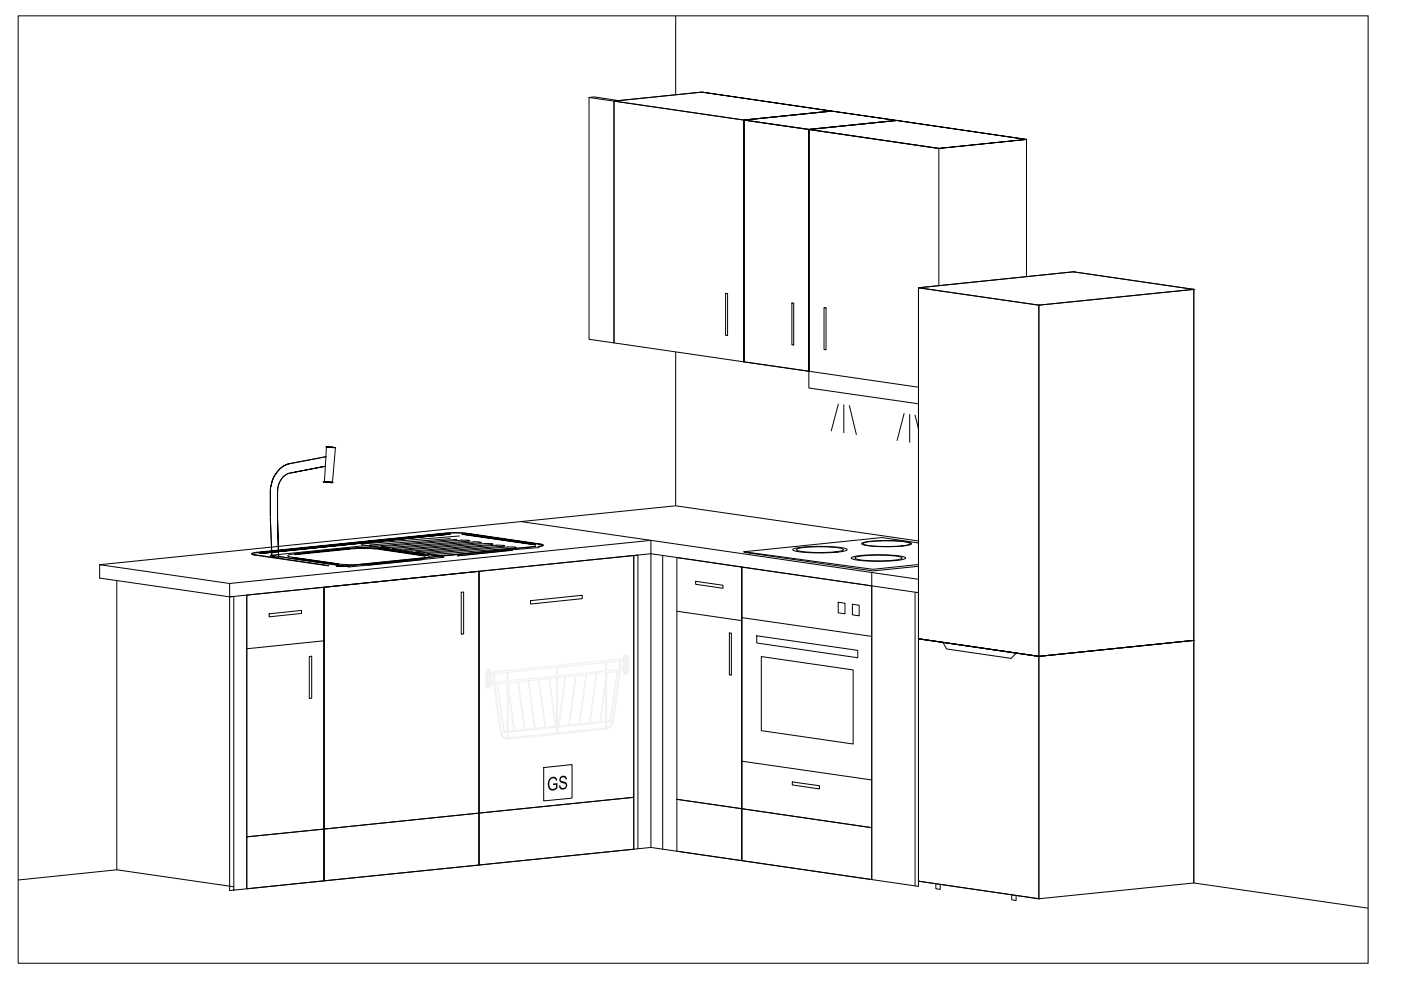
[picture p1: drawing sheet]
<svg xmlns="http://www.w3.org/2000/svg" width="297mm" height="210mm" viewBox="0 0 297 210" stroke-linecap="round" stroke-linejoin="round" font-family="sans-serif">
<defs><g id="words">
<text font-size="4.4" x="116" y="167.7" transform="rotate(-6 116 167.7)">GS</text>
</g></defs>
<!-- layer: 0 -->
<g fill="none" stroke="#000" stroke-width=".21">
<path d="M3.9 3.4h286.2v200.8h-286.2zM143.3 3.4v16.7M124.9 20.7l1.1-.2 5.3 .9M130.2 21.4l-5.3-.7v51.2l5.3 .8M143.3 74.6v32.6M21.1 119.7l89.3-9.1 27.6 4v65.1M110.4 110.6l32.9-3.4 51.4 7.5M140.5 117.8v62.2M24.8 123.1v61.3l24.8 3.6M48.7 123.7l89.3-9.1 56.7 8.2v2.9M157.3 120.2v62.3M184.8 121.4v65.1"/>
<path d="M194 125.6v62.2M194.7 125.7l-56.7-8.3-89.3 9.1-27.6-3.9v-2.9l27.6 4v2.8M194.7 125.7v62.2l-56.7-8.2M68.7 175.8l32.9-3.4v11l-32.9 3.3zM135.3 179.9v-62.2l-.9 .1v62.3M138 179.7l-89.3 9.1v-62.3h.9v62.2M24.8 184.4l-20.9 2.2M101.6 183.4v-62.3l-32.9 3.4v62.2M253.1 187.2l36.9 5.3"/>
</g>
<!-- layer: BASE -->
<g fill="none" stroke="#000" stroke-width=".21">
<path d="M59.1 99.6l1.1-.9 1.2-.4a6.1 6.1 0 0 0-4.1 6.1 6.7 6.7 0 0 1 1.8-4.8zM69 98.9l-7.5 1.4 7.5-1.4M69.1 94.8l2.1 .1zM69.1 96.8l-7.7 1.5M70.5 94.8h-1.4h.7M54.4 117.1l41.8-4.2 2.6 .1 15.7 2.3-15.7-2.2-3.2-.1zM54.9 117.3l40.5-4.1-40.4 4.1M57.3 109.3v-4.9v5.6l.4 8.3M57.4 117.7l.9 .2M58.3 117.9l1.1 .1M58.3 117.9l-.9 .1 .7 .1 1.3-.1M59.1 118.1l-.3-8.3 .3 8.3"/>
<path d="M59.4 118l12.7 1.9M61.5 100.3a3.8 3.8 0 0 0-2.7 3.9v5.6M61.9 118.3l9.8 1.3v.2l-9.8-1.4M62 118.2l10.3 1.4 2.4 .2 3.2-.2 11.6-1.1M62 118.2l9.8 1.4-9.8-1.3M62.5 117.5l11.6-1.2v.1l-11.6 1.2zM62.6 117.4l11.6-1.2zM68.5 102.1l2.1 .2zM68.7 102.2l1.7 .1zM69.7 119.9l-16-2.2-.4-.3 1.1-.3-1.1 .3 .8 .3 15.6 2.3M72.1 119.9h1.1l.1 .2M72.1 119.9l-.8 .1 2 .1"/>
<path d="M74.1 116.3l4.1-.1 1.9 .1h.3v.2l-1.7-.2-4.6 .1zM76.6 115.5l17.5 2.6-19.9 2.1-.9-.1M78.4 115.8h-1.6l-19.4 1.9 .9 .2M80.3 116.3l9.7 1.5zM80.4 116.3l9.7 1.5v.1l-9.7-1.4zM89.5 118.5l-11.6 1.2M89.6 118.7l-11.6 1.2v-.2M90 117.7l.9 .2 .2 .2-1.6 .4M90 117.7l-9.7-1.4a28.1 28.1 0 0 0-6.1-.1l-11.6 1.2-1.6 .4a.99 .99 0 0 0 1 .4M90.8 117.7h.1M94.3 117.7h.1M95.5 114.2l-17.3 1.4 1.8 .2 16.9-1.4"/>
<path d="M97.5 113.6l-20.7 1.7M97.8 114.5l1.8 .2h-.4M97.9 114.5l-17.2 1.5 1.8 .1 16.8-1.4M98 113.2l15.6 2.3-15.6-2.2M100.3 114.9l1.8 .1-.4 .1M100.4 114.9l-17.2 1.4 1.8 .2 16.8-1.4M102.7 115.2l1.8 .2-.4 .1M102.9 115.2l-17.3 1.5 1.8 .1 16.9-1.3M105.2 115.6h1.6l.2 .2h-.4M105.3 115.6l-17.2 1.4 1.4 .2 17.2-1.4M107.7 116l1.8 .1-.4 .1M107.8 116l-17.2 1.4 1.8 .1 16.8-1.3"/>
<path d="M108.5 116.6v.1l-11.6 1.2M108.6 116.8v-.2l-11.6 1.2M113.4 115.8h.2l-40.2 4.1M113.4 115.9h.1l-40.2 4.1M114.3 116.1l-20.7 1.7-1.7-.1M114.5 115.3l.7 .4-1.1 .2 1.1-.3zM159 117.3l26.1 3.7 9.6-.9M168.2 116.4a29.4 29.4 0 0 1 11.3 0l.1 .1a7.2 7.2 0 0 1-3.8 .7 28.6 28.6 0 0 1-7.6-.5l-.1-.1zM168.9 116.4a25 25 0 0 1 9.8 0l.2 .1a6.5 6.5 0 0 1-3.6 .6 22.4 22.4 0 0 1-6.3-.4l-.2-.1zM180.6 118.2a29.4 29.4 0 0 1 11.3-.1l.1 .2a7.2 7.2 0 0 1-3.8 .7 28.6 28.6 0 0 1-7.6-.5l-.1-.2zM181.3 118.2a25 25 0 0 1 9.8 0l.2 .1a6.5 6.5 0 0 1-3.6 .6 22.4 22.4 0 0 1-6.3-.4l-.2-.2zM182.8 115.1a26.5 26.5 0 0 1 10.3 0l.2 .2a6.5 6.5 0 0 1-3.5 .6 25.7 25.7 0 0 1-7-.5l-.1-.1z"/>
<path d="M183.1 115.1a25 25 0 0 1 9.8 0l.1 .2a6.5 6.5 0 0 1-3.5 .6 22.4 22.4 0 0 1-6.4-.5l-.1-.1zM187 114l-29.3 3 27.4 3.7 9.6-1M68.7 124.5l32.9-3.4v51.3l-32.9 3.4zM73.3 120.1l.9 .1M97.8 125.6l.5-.1v8.9l-.5 .1zM157.3 120.2l27.5 4v51.3l-27.5-4zM157.3 131l27.5 3.9M160.4 134.8l21.5 3.1v1.6l-21.5-3.2zM161.4 139.2l19.5 2.8v15.7l-19.5-2.8zM177.7 127.7l1.5 .2v2.2l-1.5-.2zM180.7 128.1l1.5 .2v2.3l-1.5-.2zM157.3 171.5l27.5 4v11l-27.5-4z"/>
<path d="M157.3 161.4l27.5 4M168 165.8l5.7 .8v.7l-5.7-.9z"/>
</g>
<!-- layer: BOTTOM - 300 -->
<path d="M143.5 118.2l13.8 2v51.3l-13.8-2zM52.3 126.2l16.4-1.7v51.3l-16.4 1.6zM52.3 126.2v62.2M57.1 130.1l6.8-.7v.7l-6.8 .7zM65.6 139.2l.5-.1v8.9l-.5 .1zM68.7 135.9l-16.4 1.7M68.7 124.5v62.2M143.5 129.6l13.8 2M147.5 123.2l5.8 .9v.6l-5.8-.8zM154.6 134.2l.5 .1v8.8h-.5zM52.3 177.4l16.4-1.6v10.9l-16.4 1.7zM143.5 169.5l13.8 2v11l-13.8-2z" fill="none" stroke="#000" stroke-width=".21"/>
<!-- layer: DISHWASHER -->
<g fill="none" stroke="#f0f0f0" stroke-width=".21">
<path d="M131.6 139.8h.1M131.6 139.8l-27 2.8M131.6 139.8v.3M132.2 139.7h.1M132.2 139.3h.1M132.2 139.7l-.6 .1M132.4 139h-.1M132.4 139l-.2 .2v1.6l.3-.1M132.5 138.9l-.1 .1M132.5 138.9v1.8M132.7 138.9h.1M132.7 138.9l.3 .2v1.6h-.3"/>
<path d="M132.7 138.9h-.2M132.7 138.9v1.8M132.9 139h.1M133 139.6h.1M133 139.9h.1M133 139.2h.1M133.1 139.7h.1M133.2 139.6h.1M133.2 139.6v2.5M133.2 139.6l-.2 .2M103 142.7h.1M103 145.2h.1"/>
<path d="M103 142.7v2.5M103.1 142.7h.1M103.1 142.7l.1 .2M103.1 145.1h.1M103.1 142.8h.1M103.2 145h.1M103.2 144.9h.1M103.2 142.7h.1M103.2 143h.1M103.2 145.2h.1M103.2 142.3h.1M103.2 143.4h.1"/>
<path d="M103.2 144.5h.1M103.2 145.6h.1M103.2 143.5l.1 .1M103.2 145l-.2 .2M103.3 143.6l.2 .1M103.3 143.6h.1M103.3 144.2v.1M103.3 145.8h.1M103.3 141.9l-.1 .2v1.6h.3M103.3 144.1l-.1 .2M103.3 145.9h.1M103.3 144.1h.1"/>
<path d="M103.4 144.1h.4l.1 .2M103.4 145.9h.1M103.4 141.9h.1M103.5 143.7h.1M103.5 141.9h.1M103.5 144.1h.1M103.5 145.9h.1M103.5 141.9h-.2M103.5 144.1h-.3v1.6l.2 .2M103.5 141.9v1.8M103.5 144.1v1.8M103.6 141.8l.3 .3v1.6h-.3"/>
<path d="M103.6 141.8l-.1 .1M103.6 143.7h-.1M103.6 145.9h-.1M103.6 141.8v1.9M103.6 144.1v1.8M103.7 144.1l.2-.1v1.7M103.8 143.7h.1M103.8 143.7h-.1M103.8 145.9h-.1M103.8 141.9h.1M103.8 145.9h-.2M103.9 145.7h.1"/>
<path d="M103.9 144.8h.1M103.9 145.1h.1M103.9 142.6h.1M103.9 142.9h.1M103.9 145.7l-.1 .2M103.9 143.3h.1M103.9 142.2h.1M103.9 145.5h.1M103.9 144.4h.1M103.9 143.4l-.1 .3M104 143h.2v1.6l-.3 .1M104 143l-.1 .1"/>
<path d="M104.1 142.9l-.1 .1M104.1 143h.1M104.6 145h.1M104.6 142.8h.1M104.6 142.6v2.4M104.6 145h.3M104.6 142.8h.3M104.6 142.6h-.7M104.6 142.8l-.7 .1M104.6 145l-.7 .1M104.6 142.5h.1M104.6 144.7h.1"/>
<path d="M104.6 145l1.5 10.3a1.61 1.61 0 0 0 1.6 1.4M104.7 144.7h.1M104.7 142.9h.1M104.8 144.7l-.9 .1M104.9 144.6h.1M104.9 142.8h.1M104.9 142.8v1.8M104.9 145l1.4 10.2M105.4 145h-.5M105.4 145h.1M105.4 145l1.4 10.1M105.5 145l1.4 10.1"/>
<path d="M106.3 155.2v.2M106.3 155.4a1.36 1.36 0 0 0 1.3 1M106.8 155.1v.1M106.8 155.1l-.5 .1M106.9 155.1h.1M107.5 144.8h.3M107.5 142.6h.1M107.5 142.6v1.8M107.5 144.8l.1 11.9M107.5 144.4h.1M107.5 155l-.6 .1M107.5 155h.1"/>
<path d="M107.5 155.3l-1.2 .1M107.5 155.3h.1M107.5 144.8l-2 .2M107.5 144.4l-2.6 .2M107.5 142.6l-2.6 .2M107.6 156.7h.1M107.6 156.6v.1M107.7 156.7h.1M107.8 156.6h.1M107.8 156.4h.1M107.8 155h.1M107.8 155.3h.1"/>
<path d="M107.8 142.6v1.7M107.8 144.8l-.1 11.9M107.8 156.6l-.1 .1M107.8 144.3l-.1 .1M107.8 146.1l1.2 8.8-1.2 .1M107.8 145.3l1.3 9.6M107.8 142.6h-.1M109 154.9h.1M109.1 154.9h.1M109.8 144.6l-2 .2M109.8 144.6l1.4 10.1M109.9 144.5l1.4 10.2"/>
<path d="M109.9 144.5l-.1 .1M111.2 154.7h.1M111.2 154.7l-2.1 .2M111.3 154.7h.1M112 144.3l-2.1 .2M112 144.3h.1M112 144.3l1.4 10.1M112.1 144.3l1.4 10.1M113.4 154.4l-2.1 .3M113.4 154.4v.1M113.5 154.4h.1M114.2 144.1l-2.1 .2"/>
<path d="M114.2 144.1h.1M114.2 144.1l1.4 10.1M114.3 144.1l1.4 10.1M115.6 154.2h.1M115.6 154.2l-2.1 .2M115.7 154.2h.1M116.4 143.9l-2.1 .2M116.4 143.9l1.4 10.1M116.5 143.9l1.5 10.1M116.5 143.9h-.1M117.8 154h.1M117.8 154l-2.1 .2"/>
<path d="M117.9 154h.1M118 154h.1M118 154.2h.1M118 143.7v11.9l.1 .1M118 141.5v1.8M118 143.3h.1M118 154.2l-10.2 1.1M118 155.4l-10.2 1M118 143.7l-1.5 .2M118 143.3l-10.2 1M118 141.5h.1M118 141.5l-10.2 1.1"/>
<path d="M118.1 155.7h.1M118.2 155.6h.1M118.2 141.5h.1M118.2 143.3h.1M118.2 155.5h.1M118.2 155.4h.1M118.2 154.2h.1M118.2 154h.1M118.2 143.7l-.1 12M118.2 141.5v1.8M118.2 143.7h-.2M118.4 153.9v.1"/>
<path d="M118.4 153.9l-.2 .1M118.5 153.9h.1M119.8 143.5l-1.6 .2M119.8 143.5l-1.4 10.4M119.8 143.5h.1M119.9 143.5l-1.4 10.4M120.6 153.7h.1M120.6 153.7l-2.1 .2M120.7 153.7h.1M122 143.3l-2.1 .2M122 143.3h.1M122 143.3l-1.4 10.4"/>
<path d="M122.1 143.3l-1.4 10.4M122.8 153.5h.1M122.8 153.5l-2.1 .2M122.9 153.5h.1M124.2 143.1l-2.1 .2M124.2 143.1l-1.4 10.4M124.2 143.1h.1M124.3 143.1l-1.4 10.4M125 153.3h.1M125 153.3l-2.1 .2M125.1 153.3h.1M126.4 142.8l-2.1 .3"/>
<path d="M126.4 142.8l-1.4 10.5M126.4 142.8h.1M126.5 142.8l-1.4 10.5M127.2 153h.1M127.2 153l-2.1 .3M127.3 153h.1M128.4 140.5v1.8M128.4 142.7v11.8M128.4 154.5h.1M128.4 142.7l-1.9 .1M128.4 140.5l-10.2 1M128.4 142.3l-10.2 1"/>
<path d="M128.4 154.5l.2 .1M128.4 154.4v.1M128.4 154.3l-10.2 1.1M128.4 152.9l-1.1 .1M128.4 153.1l-10.2 1.1M128.4 144l-1.2 9M128.4 144.8l-1.1 8.2M128.5 142.2l-.1 .1M128.5 140.4l-.1 .1M128.5 154.6h.1M128.5 154.6l-20.8 2.1M128.6 140.4h.1"/>
<path d="M128.6 142.2h.1M128.6 154.6h.1M128.7 154.3h.1M128.7 153.1h.1M128.7 143.2h.1M128.7 142.6l-.1 12M128.7 140.4v1.8M128.7 142.6h.1M128.7 142.6l-.3 .1M128.7 142.6v.6M129.4 152.8h.1M129.4 152.8l-.7 .1"/>
<path d="M129.5 152.8h.1M129.8 153v.3a1.4 1.4 0 0 1-1.1 1M129.8 153l-1.1 .1M129.9 152.8h-.4M129.9 152.8l-.1 .2M130.8 142.4l-2.1 .2M130.8 142.4l-1.4 10.4M130.8 142.4h.1M130.9 142.4l-1.4 10.4M131.3 142.4l-1.4 10.4M131.3 142.4h-.4M131.3 142h.2"/>
<path d="M131.3 140.2v1.8M131.3 142l-2.6 .2M131.3 140.2l-2.6 .2M131.4 141.9h.1M131.4 140.1h.1M131.5 142h.1M131.5 142.3h.1M131.5 140.1h.1M131.5 142.3l-1.4 10.6a2.05 2.05 0 0 1-1.5 1.7M131.5 140.1v1.9M131.6 140.1h.1M131.6 142h.1"/>
<path d="M131.6 142v.3l-.3 .1M131.6 140.1l-.3 .1M132 141.8h.1M132.2 140h.1M132.2 140.4h.1M132.2 141.9h.1M132.2 142.2h.1M132.2 141.5h.1M132.2 142.6h.1M132.2 140.5l.2 .2 .5-.1M132.2 140.1l-.2 .1v1.6l.2-.1M132.2 140l-.6 .1"/>
<path d="M132.2 141.9l-.6 .1M132.2 142.2l-.6 .1M132.3 142.8h.1M132.3 140.6h.1M132.3 142.9h.1M132.4 141.2l-.2 .2M132.5 141.1l-.2 .2M132.5 142.9v.1M132.5 141.1h-.3v1.6l.3 .3M132.5 141.1v1.9M132.7 140.7h.1M132.7 142.9h.1"/>
<path d="M132.7 141.1h.1M132.7 141.1l.3 .2M132.7 141.1h.3l-.1 1.6M132.7 141.1h-.2M132.7 142.9l-.2 .1M132.7 141.1v1.8M132.8 142.9h.1M132.9 141.2h.1M132.9 140.6h.1M132.9 142.8h.1M132.9 140.5v.1M132.9 142.7v.1"/>
<path d="M132.9 142.8l-.2 .1M133 140.3h.1M133 142.1h.1M133 141.8h.1M133 142.6h.1M133 141.4h.1M133 140.5l-.1 .1M133 141.9v.1M133 142l.1 .1M133.1 142.1h.1M133.2 142.1h.1"/>
</g>
<path d="M101.6 121.1l32.8-3.3v51.3l-32.8 3.3zM112.5 127.4l10.9-1.2v.7l-10.9 1.2zM101.6 172.4l32.8-3.3v11l-32.8 3.3zM115.3 162.7l6-.6v7.1l-6 .6z" fill="none" stroke="#000" stroke-width=".21"/>
<!-- layer: REFRIGERATOR -->
<path d="M194.7 135.4l25.6 3.8M199.9 136.2l.8 1.4 13.6 2 1.2-1.2M198.4 187.4v1l.9 .2v-1.1M214.5 189.7v1.1l.9 .1v-1.1" fill="none" stroke="#000" stroke-width=".21"/>
<!-- layer: TOP - 600_1 -->
<g fill="none" stroke="#000" stroke-width=".21">
<path d="M130.2 21.4l27.5 4.1v51.2l-27.5-4zM157.7 25.5l13.8 1.9v51.3l-13.8-2zM176.3 23.6l-18.6 1.9v51.2M176.3 23.6l13.8 1.9-18.6 1.9-13.8-1.9 18.6-1.9 13.8 1.9M176.3 23.6l-27.5-4.1-18.6 1.9 27.5 4.1 18.6-1.9-27.5-4.1-18.6 1.9v51.3M190.1 25.5l-18.6 1.9v51.3M190.1 25.5l27.5 4.1-27.5-4.1-18.6 1.9 27.6 4.1 18.5-1.9-18.5 1.9M217.6 29.6v29M227.6 57.6h.1M227.6 57.6l-32.9 3.4v74.4l25.6 3.8 32.8-3.4M227.6 57.6l25.5 3.8v74.4M194.7 61l32.9-3.4 25.5 3.8-32.8 3.3z"/>
<path d="M194.7 61l25.6 3.7v74.5l-25.6-3.8zM194.7 61h.1M199.1 60.6v-29.1l-27.6-4.1v51.3l23.2 3.4M220.3 64.7l32.8-3.3v74.4l-32.8 3.4zM220.3 64.7h.1M253.1 61.4h.1M194.7 135.4l25.6 3.8 32.8-3.4M194.7 135.4l25.6 3.8v51.4l-25.6-3.8zM194.7 135.4h.1M194.7 135.4v51.4M220.3 139.2h.1M220.3 139.2l32.8-3.4v51.4l-32.8 3.4z"/>
<path d="M253.1 135.8v51.4M194.7 186.8h.1M194.7 186.8l25.6 3.8M220.3 190.6h.1"/>
</g>
<!-- layer: ASPIRATOR -->
<path d="M199.1 31.5l-27.6-4.1v54.9l23.2 3.3M69.2 94.7l-.4 7.5M71.1 94.9l-.6 7.4M177.8 85.7l-1.6 5.7M178.9 85.8v6M180.1 86l1.5 6.1M191.7 87.7l-1.5 5.7M192.9 87.9v5.9M194 88l.8 3.1M157.7 117l1.3 .3M187 114l7.7 1.1" fill="none" stroke="#000" stroke-width=".21"/>
<!-- layer: TOP - 300 -->
<path d="M157.7 25.5l13.8 1.9v51.3l-13.8-2z" fill="none" stroke="#000" stroke-width=".21"/>
<!-- layer: BOTTOM - 600_1 -->
<path d="M153.8 62.2h.5v8.9h-.5zM167.9 64.2l.4 .1v8.9l-.4-.1zM174.7 65.2l.4 .1v8.9l-.4-.1z" fill="none" stroke="#000" stroke-width=".21"/>
<use href="#words"/>
</svg>
